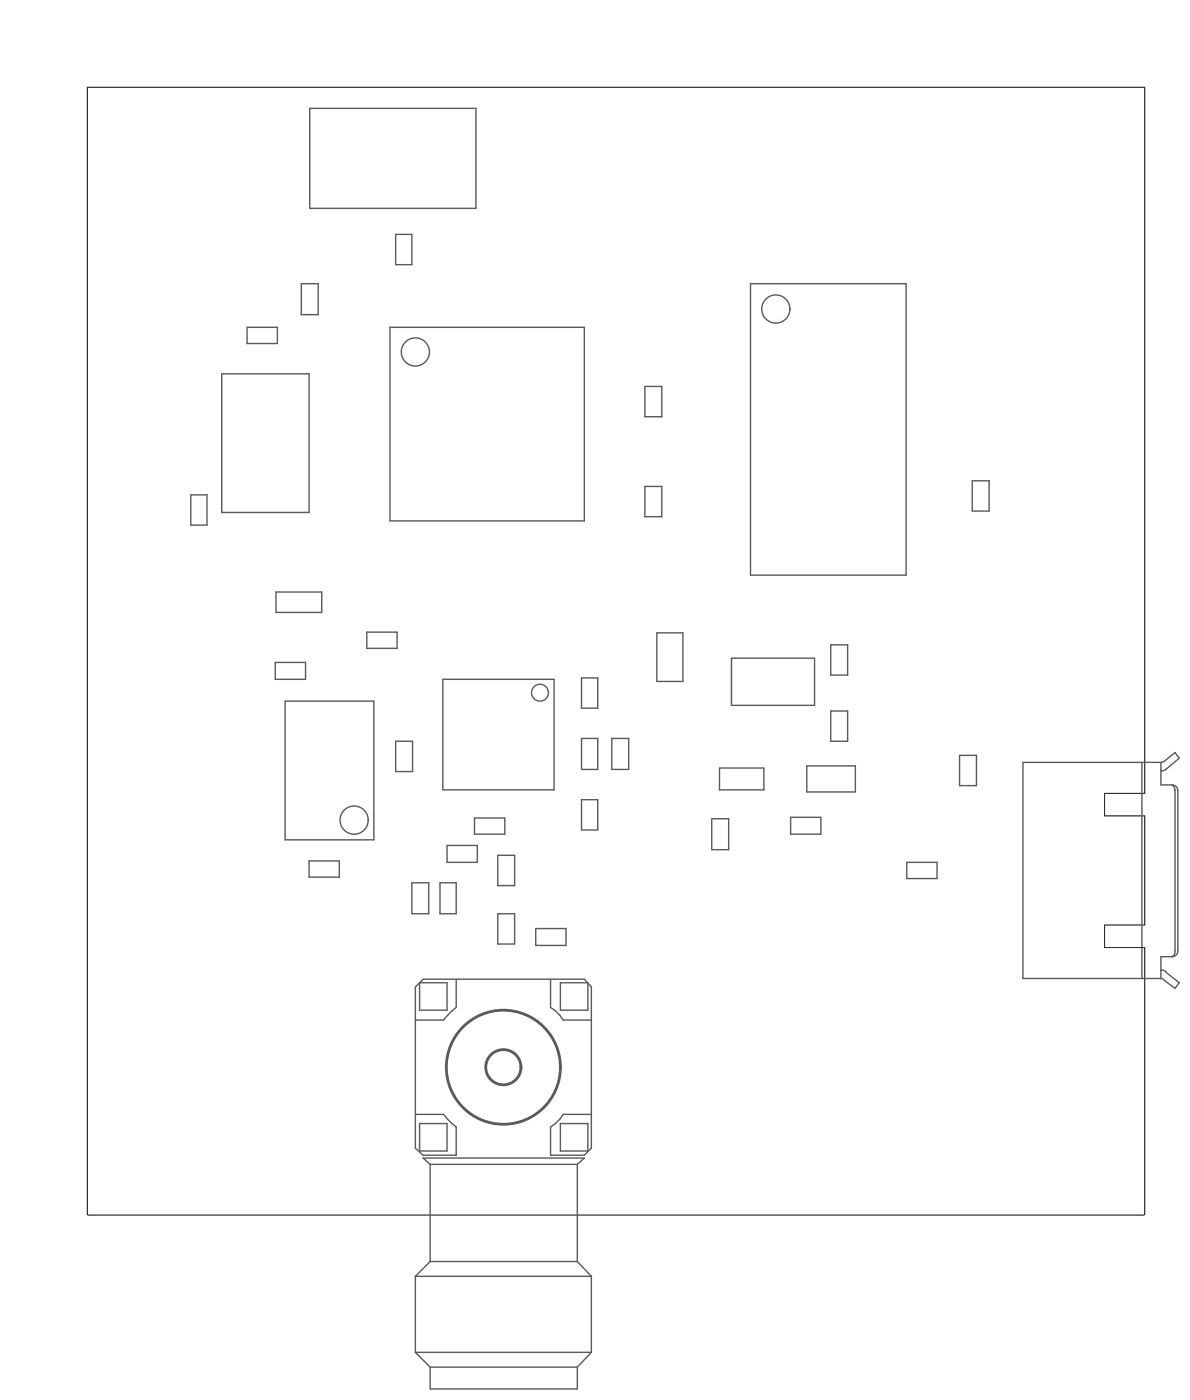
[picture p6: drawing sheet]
<svg xmlns="http://www.w3.org/2000/svg" width="72mm" height="84mm" viewBox="0 0 72 84" stroke-linecap="round" stroke-linejoin="round" font-family="sans-serif">
<path d="M5.3 5.3h63.6v42.5h-2.4v1.3h2.4v6.6h-2.4v1.4h2.4l-.1 16.1-63.5-.1z" fill="none" stroke="#000" stroke-width=".06"/>
<g fill="none" stroke="#5a5a5a" stroke-width=".08">
<path d="M14.9 19.7h1.8v1h-1.8zM18.1 17.1h1.1v1.8h-1.1zM18.6 6.5h10v6h-10zM23.5 19.7h11.7v11.7h-11.7zM23.8 14.1h1v1.8h-1zM45.2 17.1h9.3v17.5h-9.3zM11.5 29.8h1v1.8h-1zM13.3 22.5h5.3v8.4h-5.3zM16.6 39.9h1.8v1h-1.8zM16.6 35.7h2.8v1.2h-2.8zM22.1 38.1h1.8v.9h-1.8zM38.8 29.3h1v1.8h-1z"/>
<path d="M38.8 23.3h1v1.8h-1zM39.5 38.1h1.6v2.9h-1.6zM44 39.6h5v2.9h-5zM50 38.8h1v1.9h-1zM58.5 29h1v1.8h-1zM17.2 42.2h5.3v8.4h-5.3zM18.6 51.9h1.8v.9h-1.8zM23.8 44.6h1v1.9h-1zM24.8 53.2h1v1.8h-1zM25.3 59.2h1.6v1.6h-1.6zM26.5 53.2h1v1.8h-1zM26.6 40.9h6.7v6.7h-6.7z"/>
<path d="M26.9 50.9h1.8v1h-1.8zM27.5 59v1.7l-.8 .7h-1.7M28.6 49.3h1.8v.9h-1.8zM30 55h1v1.9h-1zM30 51.5h1v1.8h-1zM32.2 55.9h1.9v1h-1.9zM33.1 59v1.7l.8 .7h1.7M33.7 59.2h1.7v1.6h-1.7zM35 40.8h1v1.8h-1zM35 44.5h1v1.8h-1zM35 48.2h1v1.8h-1zM36.8 44.5h1v1.8h-1z"/>
<path d="M42.8 49.3h1.1v1.9h-1.1zM43.3 46.3h2.7v1.3h-2.7zM47.6 49.2h1.8v1h-1.8zM48.6 46.1h2.9v1.6h-2.9zM50 42.8h1v1.8h-1zM54.6 51.9h1.8v1h-1.8zM57.7 45.5h1.1v1.8h-1.1zM68.7 45.9v13M69.9 58.4l.3 .1M69.9 58.9l.1 .1M69.9 45.9l.8-.6 .3 .4-.8 .6M69.9 45.9v1.4h.6"/>
<path d="M69.9 45.9h-8.3v13h8.3M70.2 58.5l.8 .7-.3 .3-.7-.5M70.2 46.3l-.3 .1M70.5 47.3h.2l.2 .3v9.7l-.2 .3h-.8v1.3M70.5 47.3l.2 .3v9.7l-.2 .3M25 67.1h1.7l.8 .8v1.7h-2l-.5-.5v-9.7l.5-.4h9.7l.4 .4v9.7l-.4 .5h-2.1v-1.7l.8-.8h1.7M25 76.9v4.5M25 76.9h10.6M25.3 67.7h1.6v1.6h-1.6zM25.9 70.1v5.9M25.9 76l-.9 .9M25.9 70.1l-.4-.4h9.7l-.5 .4"/>
<path d="M25.9 76h8.8M25.9 70.1h8.8M33.7 67.7h1.7v1.6h-1.7zM34.7 70.1v5.9M34.7 76l.9 .9M35.6 76.9v4.5M25 81.4l.9 .9M25 81.4h10.6M25.9 82.3v1.3h8.8v-1.3M25.9 82.3h8.8M35.6 81.4l-.9 .9"/>
<circle cx="46.7" cy="18.6" r=".85"/>
<circle cx="25" cy="21.2" r=".85"/>
<circle cx="21.3" cy="49.4" r=".85"/>
<circle cx="32.5" cy="41.7" r=".51"/>
</g>
<g fill="none" stroke="#5a5a5a" stroke-width=".17">
<circle cx="30.3" cy="64.3" r="3.4"/>
<circle cx="30.3" cy="64.3" r="1.06"/>
</g>
</svg>
